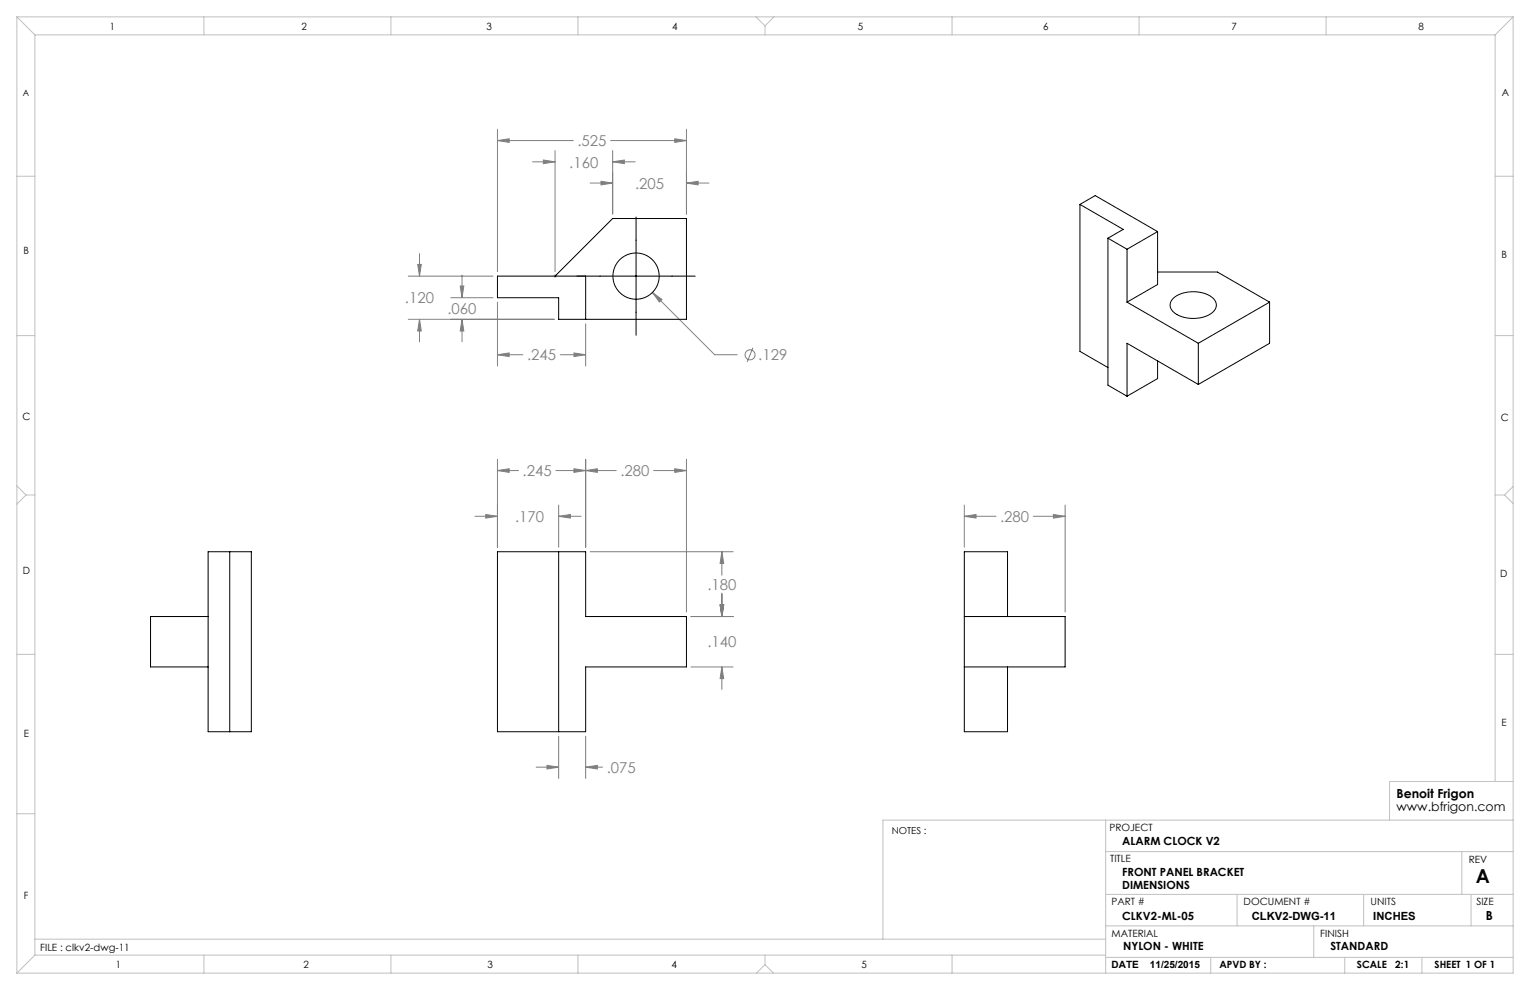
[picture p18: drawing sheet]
<svg xmlns="http://www.w3.org/2000/svg" width="432mm" height="279mm" viewBox="0 0 432 279" stroke-linecap="round" stroke-linejoin="round" font-family="sans-serif">
<defs><g id="words">
<text font-size="5.4" x="416.5" y="249.1">A</text>
<g font-size="4.2" fill="#808080">
<text x="163" y="41.3">.525</text>
<text x="160.7" y="47.3">.160</text>
<text x="179.2" y="53.3">.205</text>
<text x="114.3" y="85.6">.120</text>
<text x="126.3" y="88.7">.060</text>
<text x="148.7" y="101.7">.245</text>
<text x="214" y="101.7">.129</text>
<text x="147.5" y="134.4">.245</text>
<text x="175.1" y="134.4">.280</text>
<text x="145.4" y="147.3">.170</text>
<text x="282.3" y="147.3">.280</text>
<text x="199.6" y="166.5">.180</text>
<text x="199.6" y="182.7">.140</text>
<text x="171.2" y="218.1">.075</text>
</g>
<g font-size="3.5">
<text x="394.1" y="225.3">Benoit Frigon</text>
<text x="394.1" y="228.8">www.bfrigon.com</text>
<text x="419.3" y="259.7">B</text>
</g>
<g font-size="3.2">
<text x="316.7" y="238.4">ALARM CLOCK V2</text>
<text x="316.7" y="247.3">FRONT PANEL BRACKET</text>
<text x="316.7" y="250.8">DIMENSIONS</text>
<text x="316.7" y="259.7">CLKV2-ML-05</text>
<text x="353.3" y="259.7">CLKV2-DWG-11</text>
<text x="387.6" y="259.7">INCHES</text>
<text x="317" y="268.2">NYLON - WHITE</text>
<text x="375.5" y="268.2">STANDARD</text>
</g>
<g font-size="2.8">
<text x="31" y="8.5">1</text>
<text x="85.1" y="8.5">2</text>
<text x="137.3" y="8.5">3</text>
<text x="189.7" y="8.5">4</text>
<text x="242.1" y="8.5">5</text>
<text x="294.4" y="8.5">6</text>
<text x="347.6" y="8.5">7</text>
<text x="400.3" y="8.5">8</text>
<text x="423.8" y="27.2">A</text>
<text x="6.7" y="71.8">B</text>
<text x="423.8" y="72.8">B</text>
<text x="6.4" y="118.6">C</text>
<text x="423.5" y="118.9">C</text>
<text x="6.5" y="162.1">D</text>
<text x="423.4" y="163">D</text>
<text x="6.7" y="207.9">E</text>
<text x="423.7" y="204.9">E</text>
<text x="313.1" y="234.6">PROJECT</text>
<text x="313.3" y="243.2">TITLE</text>
<text x="414.5" y="243.6">REV</text>
<text x="6.7" y="253.8">F</text>
<text x="313.7" y="255.3">PART #</text>
<text x="351" y="255.3">DOCUMENT #</text>
<text x="386.8" y="255.3">UNITS</text>
<text x="416.7" y="255.3">SIZE</text>
<text x="11.4" y="268.4">FILE : clkv2-dwg-11</text>
<text x="313.7" y="264.6">MATERIAL</text>
<text x="372.6" y="264.5">FINISH</text>
<text x="32.7" y="273.3">1</text>
<text x="85.7" y="273.3">2</text>
<text x="137.6" y="273.3">3</text>
<text x="189.6" y="273.3">4</text>
<text x="243.2" y="273.2">5</text>
<text x="313.7" y="273.3">DATE</text>
<text x="324.5" y="273.3">11/25/2015</text>
<text x="344.1" y="273.1">APVD BY :</text>
<text x="383" y="273.1">SCALE</text>
<text x="393.8" y="273.1">2:1</text>
<text x="404.9" y="273.1">SHEET 1 OF 1</text>
</g>
<text font-size="2.7" x="251.7" y="235.2">NOTES :</text>
<text font-size="2.5" x="6.4" y="27">A</text>
</g></defs>
<g fill="none" stroke="#808080" stroke-width=".28">
<path d="M140.4 36.5v40.2M140.4 39.7h21.4M140.4 39.7l3.3-.5v1zM172.3 39.7h21.4M190.4 39.2l3.3 .5-3.3 .5zM193.7 36.5v23.9M150.3 45.7h6.3M153.3 45.2l3.3 .5-3.3 .5zM156.6 42.5v34.2M166.6 51.7h6.3M169.6 51.2l3.3 .5-3.3 .5zM172.9 45.7l3.3-.5v1z"/>
<path d="M172.9 42.5v17.9M172.9 45.7h6.4M193.7 51.7h6.4M193.7 51.7l3.3-.5v1zM115.2 77.9h23.9M117.9 74.6h1l-.5 3.3zM118.4 71.6v6.3M130.4 77.7v6.3M115.2 90.1h41.2M118.4 90.1l.5 3.3h-1zM118.4 90.1v6.4M127.2 84h11.9"/>
<path d="M129.9 80.7h1l-.5 3.3zM130.4 90.1l.5 3.3h-1zM130.4 90.1v6.4M140.4 85.3v18M162 99.6l3.3 .5-3.3 .5zM165.3 91.4v11.9M184.1 82.5l17.6 17.6h6.4M184.1 82.5l2.7 2-.7 .7zM212.5 98.1l-1.6 4.1M140.4 100.1h7.2M140.4 100.1l3.3-.5v1zM158.1 100.1h7.2"/>
<path d="M140.4 129.6v24.8M140.4 132.8h5.9M140.4 132.8l3.3-.5v1zM156.9 132.8h17M162 132.3l3.3 .5-3.3 .5zM165.3 129.6v24.8M165.3 132.8l3.3-.5v1zM184.5 132.8h9.2M190.4 132.3l3.3 .5-3.3 .5zM193.7 129.6v43.1M134 145.7h6.4M137.1 145.2l3.3 .5-3.3 .5z"/>
<path d="M157.7 142.5v11.9M157.7 145.7h6.3M157.7 145.7l3.3-.5v1zM166.6 155.7h40.3M203.7 155.7v6.6M203.7 155.7l.5 3.3h-1zM272.2 145.7h8.9M272.2 142.5v11.9M272.2 145.7l3.3-.5v1zM291.7 145.7h8.9M297.3 145.2l3.3 .5-3.3 .5zM300.6 142.5v30.2"/>
<path d="M195 174h11.9M203.2 170.7h1l-.5 3.3zM203.7 167.4v6.6M195 188.2h11.9M203.7 188.2v6.4M203.7 188.2l.5 3.3h-1zM151.3 216.5h6.4M154.4 216l3.3 .5-3.3 .5zM157.7 207.8v11.9M165.3 207.8v11.9M165.3 216.5h4.8M165.3 216.5l3.3-.5v1z"/>
<circle cx="211.7" cy="100.1" r="1.41"/>
</g>
<g fill="none" stroke="#c0c0c0" stroke-width=".28">
<path d="M4.8 4.8l5 5M4.8 4.8h422.2M4.8 4.8v269.8M9.8 9.8h412.2M9.8 9.8v259.8M57.5 4.8v5M110.3 4.8v5M163.1 4.8v5M213.4 4.8l2.5 2.5M215.9 7.3v2.5M218.4 4.8l-2.5 2.5M268.7 4.8v5"/>
<path d="M321.5 4.8v5M374.3 4.8v5M422 9.8v210.7M427 4.8l-5 5M427 4.8v269.8h-422.2M4.8 49.7h5M422 49.7h5M156.1 77.9h1M156.3 77.6l.7 .7M156.6 77.4v1M157 77.6l-.7 .7M4.8 94.7h5"/>
<path d="M422 94.7h5M4.8 137.1l2.5 2.6M7.3 139.7l-2.5 2.6M7.3 139.7h2.5M422 139.7h2.6M424.6 139.7l2.4 2.4M427 137.3l-2.4 2.4M4.8 184.7h5M422 184.7h5M4.8 229.7h5M312 231.5v43.1M427 231.5h-177.8v33.6"/>
<path d="M427 220.5h-34.8v11M312 240.3h115M312 252.4h115M349.1 252.4v8.9M384.9 252.4v8.9M412.6 240.3v12.1M415.2 252.4v8.9M9.8 265.1h302.2M9.8 269.6l-5 5M9.8 269.6h302.2M57.5 269.6v5M110.3 269.6v5"/>
<path d="M163.1 269.6v5M215.9 272.2l-2.4 2.4M215.9 272.2l2.4 2.4M215.9 269.6v2.6M268.7 269.6v5M312 270.2h115M312 261.3h115M341.7 270.2v4.4M370.8 261.3v8.9M379.5 270.2v4.4M401.3 270.2v4.4"/>
</g>
<path d="M162.8 77.9h33.4M179.5 61.2v33.4" fill="none" stroke="#000" stroke-width=".28"/>
<g fill="#808080">
<path d="M153.3 45.2l3.3 .5-3.3 .5zM172.9 45.7l3.3-.5v1z"/>
<path d="M203.7 155.7l.5 3.3h-1zM203.2 170.7h1l-.5 3.3zM203.7 188.2l.5 3.3h-1zM203.2 170.7h1l-.5 3.3zM162 132.3l3.3 .5-3.3 .5zM140.4 132.8l3.3-.5v1zM165.3 132.8l3.3-.5v1zM190.4 132.3l3.3 .5-3.3 .5zM157.7 145.7l3.3-.5v1zM137.1 145.2l3.3 .5-3.3 .5zM165.3 216.5l3.3-.5v1zM154.4 216l3.3 .5-3.3 .5zM129.9 80.7h1l-.5 3.3zM130.4 90.1l.5 3.3h-1zM117.9 74.6h1l-.5 3.3zM118.4 90.1l.5 3.3h-1zM140.4 100.1l3.3-.5v1zM162 99.6l3.3 .5-3.3 .5zM190.4 39.2l3.3 .5-3.3 .5zM140.4 39.7l3.3-.5v1zM169.6 51.2l3.3 .5-3.3 .5zM193.7 51.7l3.3-.5v1zM184.1 82.5l2 2.7 .7-.7zM272.2 145.7l3.3-.5v1zM297.3 145.2l3.3 .5-3.3 .5z"/>
</g>
<g fill="none" stroke="#000" stroke-width=".28">
<path d="M304.8 57.7l4.3-2.5 17.6 10.2M304.8 57.7l12.2 7-4.3 2.5M304.8 57.7v41.5l7.9 4.5M156.6 77.9l16.3-16.2h20.8v28.4h-36v-6.1h-17.3v-6.1h24.9v12.2M312.7 67.2l5.4 3.1M312.7 67.2v41.5l5.4 3.1M318.1 70.3v15M326.7 65.4v14.9l-8.6 5M326.7 76.8h16.9l14.7 8.5M326.7 65.4l-8.6 4.9M318.1 85.3l20.1 11.6M331 84.3a9.3 9.3 0 0 1 11.6 .1 2.74 2.74 0 0 1-1.3 4.4 9.6 9.6 0 0 1-10.2-.9 2.45 2.45 0 0 1-.1-3.6z"/>
<path d="M338.2 96.9v11.6M358.3 85.3l-20.1 11.6M358.3 85.3v11.6l-20.1 11.6M326.7 101.9v4.9l-8.6 5M338.2 108.5l-20.1-11.6v14.9M58.7 155.7h12.2v50.8h-12.2zM64.8 155.7v50.8M140.4 155.7h24.9v18.3h28.4v14.2h-28.4v18.3h-24.9zM157.7 155.7v50.8M58.7 174h-16.2v14.2h16.2M272.2 174h28.4v14.2h-28.4M284.3 174v-18.3h-12.1v50.8h12.1v-18.3"/>
<circle cx="179.5" cy="77.9" r="6.5"/>
</g>
<use href="#words"/>
</svg>
